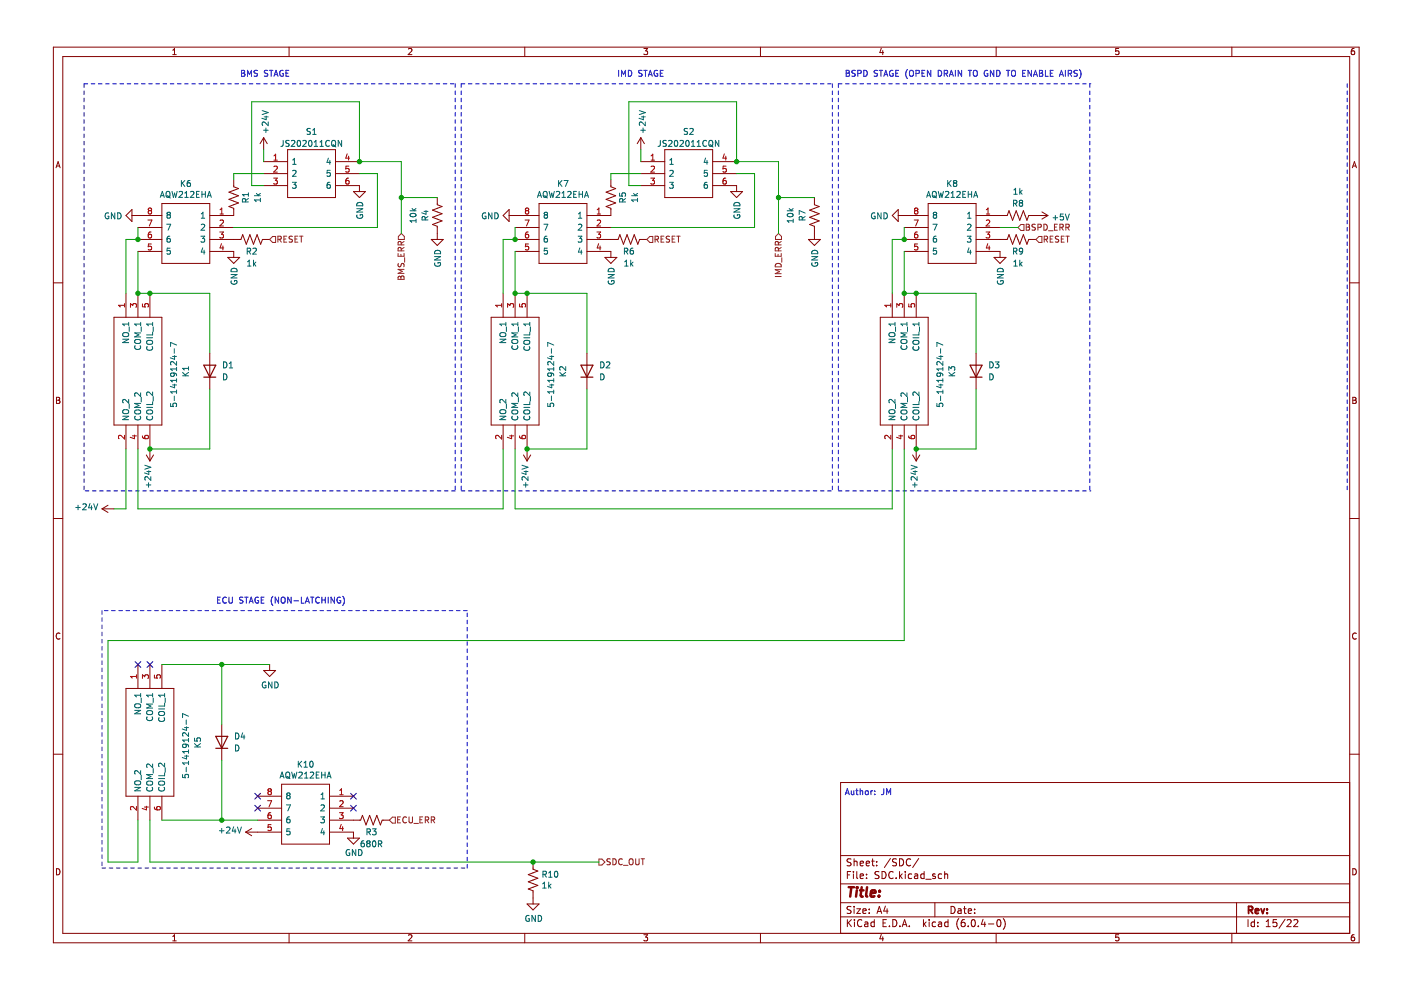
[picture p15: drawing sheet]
<svg xmlns="http://www.w3.org/2000/svg" width="297mm" height="210mm" viewBox="0 0 297 210" stroke-linecap="round" stroke-linejoin="round" font-family="sans-serif">
<path d="M1.3 0h295.8v209.9h-295.8z" fill-rule="evenodd" fill="#fff" stroke="#fff" stroke-width=".21"/>
<g fill="none" stroke="#840000" stroke-width=".21">
<path d="M11.3 10h276.9v189.9h-276.9zM13.3 12h272.9v185.9h-272.9zM36.6 11.6h.8M36.6 10.7l.4-.4v1.3M61.3 10v2M86.6 10.4l.5-.1 .2 .4-.8 .9h.8M111.3 10v2M136.5 10.3h.8l-.4 .5 .3 .1v.6l-.1 .1-.6-.1M161.2 10v2M186.8 10.2l-.3 .9h.8M187.2 10.7v.9M211.2 10v2"/>
<path d="M237.2 10.3h-.6l-.1 .6 .6-.1 .1 .7-.2 .1-.5-.1M261.2 10v2M287.1 10.3h-.4l-.2 .3v.7l.2 .3 .5-.1-.1-.7h-.4l-.2 .2M11.9 35.6l.4-1.3 .4 1.3M12 35.2h.6M49.6 38.1v1.5l1 .4-2.1 .7 2.1 .8-2.1 .8 2.1 .7-2.1 .8 1.1 .4v1.5h-5.1M55.9 29.2l-.8 1.3M55.9 29.2v2.5M55.9 29.2l.8 1.3M55.9 34.3h5.1M55.9 36.8h5.1M55.9 39.3h5.1"/>
<path d="M61 31.7h10.1v10.2h-10.1zM71.1 34.3h5.1M71.1 36.8h5.1M71.1 39.3h5.1v1.3M129.5 38.1v1.5l1 .4-2 .7 2 .8-2 .8 2 .7-2 .8 1 .4v1.5h-5.1M135.9 34.3h5M135.9 36.8h5M135.9 39.3h5M135.9 29.2l-.8 1.3M135.9 29.2v2.5M135.9 29.2l.7 1.3M140.9 31.7h10.2v10.2h-10.2z"/>
<path d="M151.1 34.3h5.1M151.1 36.8h5.1M151.1 39.3h5.1v1.3M286.7 35.6l.5-1.3 .4 1.3M286.9 35.2h.6M11.3 60h2M28 45.7h6.3M28 44.4v2.6l-1.3-1.3zM29.2 50.8h5.1M29.2 48.2h5.1M29.2 53.3h5.1M34.3 43.2h10.2v12.6h-10.2z"/>
<path d="M44.5 53.3h5.1v1.3M44.5 50.8h6.6l.4-1 .7 2 .8-2 .7 2 .8-2 .8 2 .3-1h1.6M44.5 48.2h5.1M48.3 54.6h2.5l-1.2 1.2zM74.9 40.6h2.6l-1.3 1.3zM91.4 50.8h2.6l-1.3 1.2zM92.7 41.9v1.5l1 .4-2 .8 2 .7-2 .8 2 .7-2 .8 1 .4v2.8M107.9 45.7h6.4M107.9 44.4v2.6l-1.2-1.3zM109.2 50.8h5.1M109.2 48.2h5.1M109.2 53.3h5.1"/>
<path d="M114.3 43.2h10.1v12.6h-10.1zM124.4 50.8h6.6l.4-1 .8 2 .7-2 .8 2 .8-2 .7 2 .4-1h1.5M124.4 48.2h5.1M124.4 53.3h5.1v1.3M128.2 54.6h2.6l-1.3 1.2zM154.9 40.6h2.5l-1.2 1.3zM171.4 50.8h2.5l-1.2 1.2zM172.7 41.9v1.5l1 .4-2 .8 2 .7-2 .8 2 .7-2 .8 1 .4v2.8M189.2 45.7l1.2-1.3v2.6zM190.4 45.7h6.4M191.7 50.8h5.1M191.7 48.2h5.1"/>
<path d="M191.7 53.3h5.1M196.8 43.2h10.1v12.6h-10.1zM206.9 50.8h6.6l.4-1 .8 2 .7-2 .8 2 .8-2 .7 2 .4-1h1.5M206.9 45.7h6.6l.4-1 .8 2 .7-2 .8 2 .8-2 .7 2 .4-1h4.1M206.9 48.2h5.1M206.9 53.3h5.1v1.3M210.8 54.6h2.5l-1.3 1.2zM220.9 44.9l1.3 .8M222.2 45.7l-1.3 .8M286.2 60h2M24.2 67.3h10.1v22.8h-10.1zM26.7 62.2v5.1"/>
<path d="M29.2 62.2v5.1M31.8 62.2v5.1M44.5 74.9v7.6M104.1 67.3h10.2v22.8h-10.2zM106.7 62.2v5.1M109.2 62.2v5.1M111.7 62.2v5.1M124.4 74.9v7.6M186.6 67.3h10.2v22.8h-10.2zM189.2 62.2v5.1M191.7 62.2v5.1M194.3 62.2v5.1"/>
<path d="M206.9 74.9v7.6M12 84.2h.4l.3 .3-.3 .4 .3 .1v.3l-.2 .2h-.5zM12 84.9h.4M26.7 90.1v5.1M29.2 90.1v5.1M31 96.5l.8 1.2M31.8 90.1v7.6M32.5 96.5l-.7 1.2M106.7 90.1v5.1M109.2 90.1v5.1M111 96.5l.7 1.2M111.7 90.1v7.6"/>
<path d="M112.5 96.5l-.8 1.2M189.2 90.1v5.1M191.7 90.1v5.1M193.5 96.5l.8 1.2M194.3 90.1v7.6M195 96.5l-.7 1.2M286.8 84.2h.5l.2 .3-.2 .4 .2 .1 .1 .3-.3 .2h-.5zM286.8 84.9h.5M11.3 109.9h2M21.6 107.9l1.3 .8M21.6 107.9h2.6M22.9 107.1l-1.3 .8"/>
<path d="M286.2 109.9h2M12.7 134.3a.58 .58 0 0 0-.8 .6 .58 .58 0 0 0 .8 .5M287.6 134.3a.58 .58 0 0 0-.8 .6 .58 .58 0 0 0 .8 .5M11.3 159.9h2M26.7 146h10.2v22.8h-10.2zM29.2 140.9v5.1M31.8 140.9v5.1M34.3 140.9v5.1M47 153.6v7.6M55.9 142.2h2.5l-1.2 1.2zM57.2 140.9v1.3M286.2 159.9h2"/>
<path d="M29.2 168.8v5.1M31.8 168.8v5.1M34.3 168.8v5.1M52.1 176.4l1.3 .8M52.1 176.4h7.6M53.4 175.7l-1.3 .7M54.6 168.8h5.1M54.6 173.9h5.1M54.6 171.4h5.1M59.7 166.3h10.2v12.7h-10.2zM69.9 168.8h5M69.9 176.4h5v1.3"/>
<path d="M69.9 173.9h6.6l.3-1 .8 2 .8-2 .7 2 .8-2 .8 2 .3-1h1.6M69.9 171.4h5M73.7 177.7h2.5l-1.3 1.3zM286.2 165.9h-108v32M12 184.2a.66 .66 0 0 1 .7 .6 .66 .66 0 0 1-.7 .7zM36.6 198.6l.4-.4v1.3M36.6 199.5h.8M61.3 197.9v2M86.6 198.3l.5-.1 .2 .4-.8 .9h.8M111.3 197.9v2M111.7 191.7h2.6l-1.3 1.2zM113 182.8v1.5l1 .4-2 .7 2 .8-2 .8 2 .7-2 .8 1 .4v2.8"/>
<path d="M136.5 198.2h.8l-.4 .5 .3 .1v.6l-.1 .1-.6-.1M161.2 197.9v2M178.2 194.4h108M178.2 191.4h108M178.2 187.4h108M178.2 181.4h108M179.7 195v1.5M179.7 185.5h.5M179.9 195.6l.6 .9M180.4 184.8h-.7v1.5M180.4 192.2h-.5l-.2 .1v.4l.6 .3 .1 .4-.2 .3-.6-.1M180.4 182.2l-.5-.1-.2 .1v.5l.6 .2 .1 .4-.2 .3-.6-.1"/>
<path d="M180.5 195l-.8 .8M180.9 184.8v.1M180.9 185.3v1M181.1 182.1v1.5M181.1 192.2v.1M181.1 192.7v1M181.1 182.7l.2-.1 .4 .1v.9M181.2 195v.1M181.2 195.5v1M181.7 192.7h.7l-.7 1h.7M181.7 184.8v1.3l.2 .2M182.4 185.8l.7-.2-.1-.2-.4-.1-.2 .2v.7h.6"/>
<path d="M182.4 183.1l.7-.2-.1-.2-.4-.1-.2 .2v.7h.6M182.7 195.1a.71 .71 0 0 0-1 .5 .71 .71 0 0 0 .7 .9l.3-.2M182.9 193.2l.8-.2-.1-.3h-.4l-.3 .2 .1 .7h.6M183.4 195.5h.5l.1 1M183.7 183.1l.7-.2-.1-.2-.4-.1-.2 .2v.7h.6M183.7 186.1v.2M183.7 185.4v.1M184 195.8l-.5 .1-.2 .2 .2 .4 .5-.1M184.3 193.5v.2M184.3 192.7v.2M184.8 182.6h.6M185 182.1v1.3l.4 .2"/>
<path d="M185.4 195.5h-.5l-.2 .3 .1 .6h.6M185.4 195v1.5M185.9 183.4v.2M185.9 182.7v.1M185.9 193.7l.5-1.5 .5 1.5M186.1 193.2h.7M186.4 184.9l-.6-.1-.3 .3 .2 .3 .6 .3v.4l-.2 .2-.6-.1M186.8 198.1l-.3 .9h.8M187 184.8a.76 .76 0 0 1 .9 .7 .76 .76 0 0 1-.9 .8zM187.2 198.6v.9M187.2 195.7h.5M187.7 192.1l-.3 1.1h.9"/>
<path d="M187.9 195h-.7v1.5h.7M188.1 192.7v1M188.6 196.3v.2M188.8 182l-1.3 1.9M189.3 195a.76 .76 0 0 1 .9 .7 .76 .76 0 0 1-.9 .8zM189.4 184.9a.71 .71 0 0 0-1 .5 .71 .71 0 0 0 .7 .9l.3-.2M190 186.1v.2M190.1 182.2l-.6-.1-.2 .1v.5l.6 .2 .2 .4-.3 .3-.6-.1M190.7 182.1a.76 .76 0 0 1 .9 .7 .76 .76 0 0 1-.9 .8zM190.7 184.8v1.5M190.8 196.3v.2M190.9 185.7l.4 .6"/>
<path d="M191.3 196.5l.5-1.5 .5 1.5M191.3 185.3l-.6 .6M191.4 196h.7M191.9 184.8v.1M191.9 185.3v1M192.8 196.3v.2M193.1 182.2a.71 .71 0 0 0-1 .5 .71 .71 0 0 0 .7 .9l.3-.2M193.3 185.4l-.4-.1-.3 .3 .1 .6h.6M193.9 185.4h.6l.1 .9M194.6 185.6l-.5 .1-.2 .2 .2 .4 .5-.1M194.8 182l-1.3 1.9M195.8 195v1.5"/>
<path d="M195.9 195.9l.5 .6M195.9 185.4l-.4-.1-.3 .3 .2 .6h.5M195.9 184.8v1.5M196.3 186.4h1.1M196.4 195.5l-.6 .5M197 195v.1M197 195.5v1M198.2 191.4v3M198.3 185.4l-.4-.1-.2 .2 .1 .2 .5 .2v.3h-.6M198.4 195.5h-.5l-.3 .3 .2 .6h.6M199 195.5h.6v1M199.6 195.8l-.5 .1-.2 .2 .2 .4 .5-.1"/>
<path d="M199.6 185.4l-.4-.1-.3 .3 .2 .6h.5M200.3 184.8v1.5M200.3 185.4l.2-.1 .4 .1v.9M201 195.5h-.4l-.3 .3 .1 .6h.6M201 195v1.5M201.6 192.2a.76 .76 0 0 1 .9 .7 .76 .76 0 0 1-.9 .8zM203.1 192.7h.6l.1 1M203.3 194.8a1.72 1.72 0 0 0 0 2.2M203.8 193l-.5 .1-.2 .2 .2 .4 .5-.1M204.3 192.7h.6M204.5 192.2v1.3l.4 .2M204.5 195h-.4a1.01 1.01 0 0 0 0 1.5l.5-.2v-.5l-.2-.3-.5 .1-.1 .2"/>
<path d="M205.3 193.2l.7-.2-.1-.3h-.4l-.2 .2 .1 .7h.5M205.3 196.3v.2M206.1 195.1l.2-.1a.8 .8 0 0 1 .5 .7 .8 .8 0 0 1-.5 .8l-.4-.6zM206.6 193.5v.2M206.6 192.7v.2M207.4 196.3v.2M208.4 194.9l-.3 1.1h.9M208.8 195.5v1M209.6 195.9h1.1M211.2 197.9v2M211.5 195.1l.2-.1a.8 .8 0 0 1 .5 .7 .8 .8 0 0 1-.5 .8l-.3-.6zM212.7 194.8a1.72 1.72 0 0 1 0 2.2"/>
<path d="M237.2 198.2h-.6l-.1 .6 .6-.1 .1 .7-.2 .1-.5-.1M261.2 197.9v2M262.2 191.4v6.5M264.6 195v1.5M266 195.5h-.5l-.2 .3 .1 .6h.6M266 195v1.5M266.7 196.3v.2M266.7 195.5v.2M268.5 196.5h.8M268.5 195.4l.4-.4v1.5M270.7 195h-.7l-.1 .7 .2-.2 .5 .1 .1 .2v.5l-.2 .2-.6-.2M272.5 194.9l-1.3 1.9"/>
<path d="M272.9 195.1l.6-.1 .2 .4-.9 1.1h.9M274.3 195.1l.6-.1 .3 .4-1 1.1h1M286.8 184.2a.66 .66 0 0 1 .8 .6 .66 .66 0 0 1-.8 .7zM287.1 198.2h-.4l-.2 .3v.7l.2 .3 .5-.1-.1-.7h-.4l-.2 .2"/>
</g>
<path d="M264.7 193l.7-.1 .2-.2-.1-.4-.8-.1v1.5M265.1 193l.5 .7M266.2 193.2l.7-.2-.1-.3h-.4l-.2 .2v.7h.6M267.4 192.7l.3 1 .4-1M268.7 193.5v.2M268.7 192.7v.2" fill="none" stroke="#840000" stroke-width=".39"/>
<path d="M179.9 188.1h1.2M180.5 188.1l-.2 2M181.7 188.8l-.2 1.3M181.7 188.1v.2M182.3 188.8h.8M182.7 188.1l-.2 1.7 .1 .2 .3 .1M183.8 188.1l-.2 1.7 .3 .3M184.6 189.4l1-.2v-.3l-.6-.1-.3 .3-.1 .9h.8M186.4 189.9l-.1 .2M186.5 188.9v.2" fill="none" stroke="#840000" stroke-width=".52"/>
<g fill="none" stroke="#006464" stroke-width=".21">
<path d="M38.5 38.3v1.2M38.6 38.8l.6 .7M39.2 38.3l-.7 .7M40.3 38.3h-.4l-.2 .3v.7l.2 .2 .4-.1v-.6h-.4l-.2 .2M55.6 23.4l1.3 .5-1.3 .4M55.9 27.6h1M56 24.8h.9M56.4 27.1v1M56.4 24.6v.8l-.9-.3M56.9 25.9v.8l-1-.8-.3 .2 .1 .5M60 29.8v1.1l-.4 .1M61.3 29.8l-.7 .1v.4l.6 .2 .1 .3-.2 .2h-.5"/>
<path d="M61.8 29.9l.5-.1 .2 .3-.8 .9h.8M62 38.7h.8l-.4 .4 .3 .2v.5l-.2 .1-.5-.1M62.1 34.8h.7M62.1 33.9l.3-.3v1.2M62.1 36.2l.4-.1 .3 .4-.8 .9h.8M63.1 29.9l.2-.1a.68 .68 0 0 1 .4 .6 .68 .68 0 0 1-.4 .6l-.3-.4zM64.2 29.9l.5-.1 .2 .3-.7 .9h.7M65.5 29.9l.2-.1a.68 .68 0 0 1 .5 .6 .68 .68 0 0 1-.5 .6l-.3-.4zM65.8 27.3l-.5-.1-.2 .3 .1 .3 .6 .2v.4h-.7M66.3 27.6l.4-.4v1.3M66.3 28.5h.7M66.6 30.1l.4-.3v1.2"/>
<path d="M66.6 31h.8M67.8 31h.8M67.8 30.1l.4-.3v1.2M69.6 33.5l-.3 .9h.8M69.8 29.9a.56 .56 0 0 0-.8 .5 .56 .56 0 0 0 .8 .5M69.9 38.7h-.3l-.2 .3-.1 .7 .3 .2 .4-.1-.1-.6-.3-.1-.3 .3M69.9 34v.8M70 36.1h-.6l-.1 .6h.6l.1 .6-.2 .1-.5-.1M70.5 29.8h.1a.43 .43 0 0 1 .6 .4v.4a.42 .42 0 0 1-.5 .5 .42 .42 0 0 1-.4-.5zM70.6 30.7l.6 .5M72.4 29.8v1.2l-.7-1.2v1.2M118.4 38.3v1.2"/>
<path d="M118.6 38.8l.6 .7M119.2 38.3l-.8 .7M119.6 38.3h.8l-.5 1.2M135.6 23.4l1.2 .5-1.2 .4M135.9 27.6h.9M136 24.8h.8M136.3 27.1v1M136.4 24.6v.8l-.9-.3M136.8 25.9v.8l-.9-.8-.3 .2 .1 .5M140 29.8l-.1 1.1-.4 .1M141.3 29.8l-.7 .1v.4l.6 .2 .1 .3-.3 .2h-.5M141.8 29.9l.4-.1 .3 .3-.8 .9h.8"/>
<path d="M142 38.7h.7l-.4 .4 .4 .2v.5l-.2 .1-.5-.1M142 34.8h.7M142 36.2l.5-.1 .2 .4-.7 .9h.7M142 33.9l.4-.3v1.2M143.1 29.9l.2-.1a.68 .68 0 0 1 .4 .6 .68 .68 0 0 1-.4 .6l-.3-.4zM144.2 29.9l.5-.1 .2 .3-.8 .9h.8M145.5 29.9l.2-.1a.68 .68 0 0 1 .4 .6 .68 .68 0 0 1-.4 .6l-.3-.4zM145.8 27.3l-.5-.1-.2 .3 .1 .3 .5 .2v.4h-.6M146.3 27.3l.4-.1 .3 .4-.8 .9h.8M146.6 31h.7M146.6 30.1l.4-.3v1.2M147.8 31h.7"/>
<path d="M147.8 30.1l.4-.3v1.2M149.6 33.5l-.3 .9h.8M149.8 29.9a.56 .56 0 0 0-.8 .5 .56 .56 0 0 0 .8 .5M149.9 38.7h-.4l-.1 .3-.1 .7 .2 .2 .5-.1-.1-.6-.4-.1-.2 .3M149.9 34v.8M150 36.1h-.6l-.1 .6h.6l.1 .6-.2 .1-.5-.1M150.3 29.9l.3-.1a.43 .43 0 0 1 .5 .4v.4a.42 .42 0 0 1-.4 .5 .42 .42 0 0 1-.4-.5zM150.5 30.7l.7 .5M152.4 29.8v1.2l-.7-1.2v1.2M200.9 38.3v1.2M201.1 38.8l.6 .7M201.7 38.3l-.8 .7"/>
<path d="M202.4 38.8l-.3-.2 .3-.3h.3l.2 .2-.3 .3M202.4 38.8l-.3 .3v.2l.3 .2h.3l.2-.2-.1-.4-.2-.1M202.4 38.8h.2M216.2 39.9v1.3M23 45.2a.58 .58 0 0 0-.7 .6 .58 .58 0 0 0 .8 .5v-.4h-.3M24.3 45.1v1.3l-.7-1.3v1.3M24.9 45.1a.64 .64 0 0 1 .8 .7 .64 .64 0 0 1-.8 .6zM34 41.9l.4-1.3 .4 1.3M34.1 41.5h.6M35.3 40.8l.2-.2a.43 .43 0 0 1 .5 .4v.4a.42 .42 0 0 1-.4 .5 .42 .42 0 0 1-.4-.5zM35.3 47.5h.9l-.6 1.3M35.4 41.5l.7 .5"/>
<path d="M35.6 45.5l-.2-.2 .2-.3h.3l.2 .2-.2 .3M35.6 45.5l-.2 .3 .1 .3 .1 .2h.3l.2-.3v-.3l-.2-.2M35.6 45.5h.3M36 50.1h-.4l-.1 .3-.1 .7 .2 .2 .5-.1-.1-.6h-.4l-.2 .2M36.1 52.6h-.6l-.1 .6h.6l.1 .6-.2 .1-.5-.1M36.5 40.6l.3 1.3 .2-1 .3 1 .3-1.3M38 40.7l.5-.1 .2 .3-.8 1h.8M39.2 41.9h.7M39.2 40.9l.4-.3v1.3M40.4 40.7l.5-.1 .2 .3-.8 1h.8M41.7 41.2h.4M42.3 40.6h-.6v1.3h.6"/>
<path d="M42.6 50.1h.8l-.4 .5 .3 .1v.5l-.1 .1-.6-.1M42.7 47.7l.5-.2 .2 .4-.8 .9h.8M42.7 46.3h.7M42.7 45.4l.3-.4v1.3M42.8 41.2h.7M42.8 40.6v1.3M43 52.6l-.3 .9h.8M43.3 53v.9M43.5 40.6v1.3M44 41.9l.4-1.3 .4 1.3M44.1 41.5h.6M49 58.2h1.3l-1.3 .7h1.3"/>
<path d="M49 57.1a.68 .68 0 0 1 .8-.2 .68 .68 0 0 1 .5 .7h-1.3zM49 59.5a.58 .58 0 0 0 .6 .8 .58 .58 0 0 0 .5-.8h-.4v.2M52.1 42.8l-.1-.6h-.5l-.1 .6h1.3M52.4 53.3l.6-.1 .1-.5-.7-.1v1.3M52.5 56.4h.7M52.5 55.5l.3-.3v1.2M52.7 42.1l-.6 .4M52.7 40.9v.7M52.7 41.3h-1.3l.4 .3M52.7 53.3l.4 .6M53.6 52.7l.5-.1 .3 .4-.8 .9h.8M53.8 55.2v1.2"/>
<path d="M53.9 55.9l.3 .5M53.9 41.5h1.3M54.2 55.6l-.4 .5M54.4 41l.4 .5M55.2 42v.8M55.2 42.4h-1.3l.4 .4M55.2 41l-.5 .4M75.6 44.2h1.3l-1.3 .8h1.3M75.7 45.6a.58 .58 0 0 0 .6 .7 .58 .58 0 0 0 .5-.8h-.4v.3M75.8 43a.66 .66 0 0 1 .8 0 .66 .66 0 0 1 .3 .6h-1.3zM86.9 44.7h1.3M87.1 45.4a.61 .61 0 0 1 .7-.2 .61 .61 0 0 1 .3 .6 .75 .75 0 0 1-1.2-.3z"/>
<path d="M87.4 44.2l.4 .5M88.2 46.4v.8M88.2 46.8h-1.3l.4 .4M88.2 44.2l-.5 .4M89.9 44.8h.8M90.1 46.6v-.6h-.5l-.1 .6h1.2M90.3 44.6v.8l-.9-.3M90.7 45.9l-.6 .4M92.1 54.4h1.3l-1.3 .7h1.3M92.2 55.7a.58 .58 0 0 0 .6 .8 .58 .58 0 0 0 .5-.8h-.4v.2M92.2 53.3a.68 .68 0 0 1 .8-.2 .68 .68 0 0 1 .4 .7h-1.3zM103 45.2a.58 .58 0 0 0-.8 .6 .58 .58 0 0 0 .8 .5v-.4h-.2"/>
<path d="M104.3 45.1v1.3l-.7-1.3v1.3M104.9 45.1a.64 .64 0 0 1 .7 .7 .64 .64 0 0 1-.7 .6zM114 41.9l.4-1.3 .4 1.3M114.1 41.5h.6M115.2 40.8l.3-.2a.43 .43 0 0 1 .5 .4v.4a.42 .42 0 0 1-.4 .5 .42 .42 0 0 1-.4-.5zM115.3 47.5h.9l-.6 1.3M115.4 41.5l.7 .5M115.6 45.5l-.2 .3v.3l.2 .2h.2l.3-.3-.1-.3-.2-.2M115.6 45.5l-.2-.2 .2-.3h.2l.3 .2-.3 .3M115.6 45.5h.2M116 50.1h-.4l-.2 .3v.7l.2 .2 .4-.1v-.6h-.4l-.2 .2M116 52.6h-.6v.6h.6v.6l-.2 .1-.4-.1"/>
<path d="M116.4 40.6l.3 1.3 .3-1 .2 1 .3-1.3M117.9 40.7l.5-.1 .3 .3-.8 1h.8M119.2 41.9h.7M119.2 40.9l.3-.3v1.3M120.4 40.7l.4-.1 .3 .3-.8 1h.8M121.6 41.2h.5M122.2 40.6h-.6v1.3h.6M122.6 50.1h.8l-.5 .5 .4 .1v.5l-.2 .1-.5-.1M122.6 46.3h.8M122.6 47.7l.5-.2 .3 .4-.8 .9h.8M122.6 45.4l.4-.4v1.3M122.8 41.2h.7"/>
<path d="M122.8 40.6v1.3M122.9 52.6l-.3 .9h.8M123.2 53v.9M123.5 40.6v1.3M123.9 41.9l.5-1.3 .4 1.3M124 41.5h.7M129 58.2h1.2l-1.2 .7h1.2M129 59.5a.58 .58 0 0 0 .6 .8 .58 .58 0 0 0 .5-.8h-.4v.2M129 57.1a.68 .68 0 0 1 .8-.2 .68 .68 0 0 1 .4 .7h-1.2zM131.4 40.9v.7h.6l-.1-.6 .6-.1 .1 .2-.1 .5M132 42.8v-.6h-.5l-.1 .6h1.2M132.4 53.3l.6-.1 .1-.5-.7-.1v1.3"/>
<path d="M132.4 56.4h.8M132.4 55.5l.4-.3v1.2M132.6 42.1l-.6 .4M132.7 53.3l.4 .6M133.7 55.2v1.2M133.8 55.9l.4 .5M133.9 41.5h1.3M134.2 52.6l-.4 .1-.1 .2-.1 .7 .2 .3 .5-.1-.1-.6-.4-.1-.2 .2M134.2 55.6l-.5 .5M134.3 41l.5 .5M135.2 42.4h-1.3l.4 .4M135.2 42v.8"/>
<path d="M135.2 41l-.5 .4M155.6 44.2h1.3l-1.3 .8h1.3M155.7 45.6a.58 .58 0 0 0 .6 .7 .58 .58 0 0 0 .5-.8h-.5v.3M155.7 43.2a.68 .68 0 0 1 .7-.2 .68 .68 0 0 1 .5 .6h-1.3zM166.9 44.7h1.3M167 45.4a.61 .61 0 0 1 .7-.2 .61 .61 0 0 1 .4 .6 .75 .75 0 0 1-1.2-.3zM167.3 44.2l.5 .5M168.2 46.8h-1.3l.4 .4M168.2 46.4v.8M168.2 44.2l-.5 .4M170.1 46.6l-.1-.6h-.4l-.2 .6h1.3M170.7 45.9l-.6 .4"/>
<path d="M170.7 45.2l-1.3-.6v.9M172.1 54.4h1.3l-1.3 .7h1.3M172.2 55.7a.58 .58 0 0 0 .6 .8 .58 .58 0 0 0 .5-.8h-.5v.2M172.2 53.3a.68 .68 0 0 1 .7-.2 .68 .68 0 0 1 .5 .7h-1.3zM185.5 45.2a.58 .58 0 0 0-.8 .6 .58 .58 0 0 0 .8 .5v-.4h-.2M186.8 45.1v1.3l-.7-1.3v1.3M187.4 45.1a.64 .64 0 0 1 .7 .7 .64 .64 0 0 1-.7 .6zM196.5 41.9l.4-1.3 .4 1.3M196.6 41.5h.6M197.7 40.8l.3-.2a.43 .43 0 0 1 .5 .4v.4a.42 .42 0 0 1-.4 .5 .42 .42 0 0 1-.4-.5zM197.8 47.5h.9l-.6 1.3M197.9 41.5l.7 .5"/>
<path d="M198.1 45.5l-.2 .3v.3l.2 .2h.3l.2-.3-.1-.3-.1-.2M198.1 45.5l-.2-.2 .2-.3h.3l.2 .2-.2 .3M198.1 45.5h.3M198.5 50.1h-.4l-.2 .3v.7l.2 .2 .4-.1v-.6h-.4l-.2 .2M198.5 52.6h-.6v.6h.6v.6l-.1 .1-.5-.1M198.9 40.6l.3 1.3 .3-1 .2 1 .3-1.3M200.4 40.7l.5-.1 .3 .3-.8 1h.8M201.7 41.9h.7M201.7 40.9l.3-.3v1.3M202.9 40.7l.4-.1 .3 .3-.8 1h.8M204.1 41.2h.5M204.7 40.6h-.6v1.3h.6"/>
<path d="M205.1 50.1h.8l-.5 .5 .4 .1v.5l-.2 .1-.5-.1M205.1 46.3h.8M205.1 47.7l.5-.2 .3 .4-.8 .9h.8M205.1 45.4l.4-.4v1.3M205.3 41.2h.7M205.3 40.6v1.3M205.4 52.6l-.3 .9h.8M205.7 53v.9M206 40.6v1.3M206.4 41.9l.5-1.3 .4 1.3M206.6 41.5h.6M211.5 58.2h1.2l-1.2 .7h1.2"/>
<path d="M211.5 59.5a.58 .58 0 0 0 .6 .8 .58 .58 0 0 0 .5-.8h-.4v.2M211.5 57.1a.68 .68 0 0 1 .8-.2 .68 .68 0 0 1 .4 .7h-1.2zM214.9 43.1h.6l.1-.5-.7-.1v1.2M214.9 53.3l.6-.1 .1-.5-.7-.1v1.3M215 41.2h.7M215 56.4h.7M215 40.3l.3-.4v1.3M215 55.5l.3-.3v1.2M215.2 43.1l.4 .6M215.2 53.3l.4 .6M216.2 55.2v1.2M216.3 43l-.2-.2 .2-.3h.4l.1 .2-.2 .3"/>
<path d="M216.3 43l-.2 .2v.3l.2 .2h.4l.1-.2v-.4l-.2-.1M216.3 43h.3M216.3 55.9l.4 .5M216.3 40.7l.4 .5M216.7 40.3l-.5 .5M216.7 55.6l-.5 .5M216.8 53.2l-.2 .2-.4-.1v-.6l.4-.1 .2 .3v.7l-.2 .2-.4 .1M223.3 46.2h.9M223.8 45.7v.9M225.4 45.4h-.6v.6l.6-.1v.6l-.1 .1-.5-.1M225.9 45.4l.4 1.2 .4-1.2M26 71.9h1.3l-1.3 .7h1.3"/>
<path d="M26.1 70.7l.8-.2a.42 .42 0 0 1 .4 .5 .42 .42 0 0 1-.4 .4h-.5a.42 .42 0 0 1-.4-.2 .42 .42 0 0 1 .1-.5zM27.3 68.4v.7M27.3 68.7h-1.3l.4 .4M27.4 69.3v1M28.7 73.3a.56 .56 0 0 0 .5 .8 .56 .56 0 0 0 .5-.8M28.7 72h.7a.42 .42 0 0 1 .4 .4 .42 .42 0 0 1-.4 .4h-.4a.43 .43 0 0 1-.4-.3 .43 .43 0 0 1 .1-.5zM29.8 68.7h-1.3l.4 .4M29.8 68.4v.7M29.8 70.6h-1.3l1 .4-1 .4h1.3M29.9 69.3v1M31.1 71.6h1.3M31.2 73.5a.56 .56 0 0 0 .5 .8 .56 .56 0 0 0 .5-.8"/>
<path d="M31.3 72.2h.6a.42 .42 0 0 1 .5 .4 .42 .42 0 0 1-.5 .4h-.4a.43 .43 0 0 1-.4-.3 .43 .43 0 0 1 .2-.5zM32.4 68.7h-1.3l.4 .4M32.4 68.4v.7M32.4 70.4v.6h-1.3M32.5 69.3v1M36.6 75.6h.8M36.7 79.1l.3 .2-.1 .4h-.6l-.1-.4 .2-.2h.7l.3 .2v.4M37 73.9v1M37 75.4v.8l-.9-.3M37.4 76.7v.7l-.9-.7-.3 .2 .1 .5M37.4 73.2l-1.2-.6v.9M37.4 77.9v.7"/>
<path d="M37.4 78.2h-1.2l.3 .4M38.7 79.7h1.3M38.7 79l.7 .7M40 79l-.8 .5M40 77.7v.8M40 78.1h-1.3l.4 .4M47.4 76.7a.64 .64 0 0 1 .7 .7 .64 .64 0 0 1-.7 .6zM47.4 79.3a.64 .64 0 0 1 .7 .6 .64 .64 0 0 1-.7 .6zM48.6 78h.7M48.6 77.1l.4-.4v1.3M106 71.9h1.2l-1.2 .7h1.2M106 70.7l.8-.2a.42 .42 0 0 1 .5 .5 .42 .42 0 0 1-.5 .4h-.4a.42 .42 0 0 1-.4-.2 .42 .42 0 0 1 0-.5z"/>
<path d="M107.2 68.7h-1.2l.3 .4M107.2 68.4v.7M107.4 69.3v1M108.6 73.3a.56 .56 0 0 0 .5 .8 .56 .56 0 0 0 .6-.8M108.7 72h.7a.42 .42 0 0 1 .4 .4 .42 .42 0 0 1-.4 .4h-.5a.43 .43 0 0 1-.4-.3 .43 .43 0 0 1 .2-.5zM109.8 68.7h-1.3l.4 .4M109.8 70.6h-1.3l.9 .4-.9 .4h1.3M109.8 68.4v.7M109.9 69.3v1M111.1 71.6h1.2M111.2 73.5a.56 .56 0 0 0 .5 .8 .56 .56 0 0 0 .5-.8M111.2 72.2h.7a.42 .42 0 0 1 .4 .4 .42 .42 0 0 1-.4 .4h-.4a.43 .43 0 0 1-.4-.3 .43 .43 0 0 1 .1-.5z"/>
<path d="M112.3 68.7h-1.2l.3 .4M112.3 70.4v.6h-1.2M112.3 68.4v.7M112.4 69.3v1M116.6 75.6h.8M116.7 79.1l.2 .2v.4h-.6l-.2-.4 .3-.2h.7l.2 .2 .1 .4M116.9 73.9v1M117 75.4v.8l-.9-.3M117.4 78.2h-1.3l.4 .4M117.4 76.7v.7l-.9-.7-.4 .2 .2 .5M117.4 73.2l-1.3-.6v.9M117.4 77.9v.7"/>
<path d="M118.7 79.7h1.2M118.7 79l.7 .7M119.9 79l-.7 .5M119.9 77.7v.8l-.9-.8-.3 .3 .1 .5M127.4 76.7a.64 .64 0 0 1 .7 .7 .64 .64 0 0 1-.7 .6zM127.4 79.3a.64 .64 0 0 1 .7 .6 .64 .64 0 0 1-.7 .6zM128.6 76.9l.5-.2 .2 .4-.8 .9h.8M188.5 71.9h1.2l-1.2 .7h1.2M188.5 70.7l.8-.2a.42 .42 0 0 1 .5 .5 .42 .42 0 0 1-.5 .4h-.4a.42 .42 0 0 1-.4-.2 .42 .42 0 0 1 0-.5zM189.7 68.7h-1.2l.3 .4M189.7 68.4v.7M189.9 69.3v1"/>
<path d="M191.1 73.3a.56 .56 0 0 0 .6 .8 .56 .56 0 0 0 .5-.8M191.2 72h.7a.42 .42 0 0 1 .4 .4 .42 .42 0 0 1-.4 .4h-.5a.43 .43 0 0 1-.4-.3 .43 .43 0 0 1 .2-.5zM192.3 68.7h-1.3l.4 .4M192.3 70.6h-1.3l.9 .4-.9 .4h1.3M192.3 68.4v.7M192.4 69.3v1M193.6 71.6h1.2M193.7 73.5a.56 .56 0 0 0 .5 .8 .56 .56 0 0 0 .5-.8M193.7 72.2h.7a.42 .42 0 0 1 .4 .4 .42 .42 0 0 1-.4 .4h-.4a.43 .43 0 0 1-.4-.3 .43 .43 0 0 1 .1-.5zM194.8 68.7h-1.2l.3 .4M194.8 70.4v.6h-1.2M194.8 68.4v.7"/>
<path d="M194.9 69.3v1M199.1 75.6h.8M199.2 79.1l.2 .2v.4h-.6l-.2-.4 .3-.2h.7l.2 .2 .1 .4M199.4 73.9v1M199.5 75.4v.8l-.9-.3M199.9 78.2h-1.3l.4 .4M199.9 76.7v.7l-.9-.7-.4 .2 .2 .5M199.9 73.2l-1.3-.6v.9M199.9 77.9v.7M201.2 79.7h1.2M201.2 78.5v-.8l.5 .5 .1-.4h.5l.1 .2-.1 .5M201.2 79l.7 .7"/>
<path d="M202.4 79l-.7 .5M209.9 76.7a.64 .64 0 0 1 .7 .7 .64 .64 0 0 1-.7 .6zM209.9 79.3a.64 .64 0 0 1 .7 .6 .64 .64 0 0 1-.7 .6zM211 76.7h.8l-.4 .5 .3 .1v.6l-.1 .1-.6-.1M26 88.3h1.3l-1.3 .7h1.3M26.2 86.9h.7a.42 .42 0 0 1 .4 .4 .42 .42 0 0 1-.4 .4h-.5a.43 .43 0 0 1-.4-.3 .43 .43 0 0 1 .2-.5zM27.3 84.7v.8l-.9-.8-.4 .2 .1 .5M27.4 85.7v.9M28.6 87.1l.8-.2a.42 .42 0 0 1 .4 .4 .42 .42 0 0 1-.4 .5h-.4a.42 .42 0 0 1-.4-.3 .42 .42 0 0 1 0-.4zM28.7 88.3a.56 .56 0 0 0 .5 .7 .56 .56 0 0 0 .5-.7M29.8 83.3v.8l-.9-.8-.4 .2 .2 .5M29.8 85.5h-1.3l1 .5-1 .4h1.3"/>
<path d="M29.9 84.3v.9M30.7 98.6l1.3 .5-1.3 .4M31.1 86.4h1.3M31.1 100h.9M31.1 87.1l.8-.2a.42 .42 0 0 1 .5 .4 .42 .42 0 0 1-.5 .5h-.4a.42 .42 0 0 1-.4-.3 .42 .42 0 0 1 0-.4zM31.2 88.3a.56 .56 0 0 0 .5 .7 .56 .56 0 0 0 .5-.7M31.6 99.8v.8l-1-.3M32.4 83.1v.8l-.9-.8-.4 .3 .1 .4M32.4 85.2v.6h-1.3M32.5 84.1v1M36.2 85.5v.6l.6 .1-.1-.6 .6-.1 .1 .2-.1 .5M36.6 81.6h.8"/>
<path d="M37 84v.9M37 81.4v.8l-.9-.3M37.4 80.3v.7M37.4 82.7v.7M37.4 83.1h-1.2l.3 .3M37.4 80.6h-1.2l.3 .4M106 88.3h1.2l-1.2 .7h1.2M106 87l.8-.1a.42 .42 0 0 1 .5 .4 .42 .42 0 0 1-.5 .4h-.4a.42 .42 0 0 1-.4-.2 .42 .42 0 0 1 0-.5zM107.2 84.7v.8l-.9-.8-.3 .2 .1 .5M107.4 85.7v.9M108.6 87.1l.8-.2a.42 .42 0 0 1 .4 .4 .42 .42 0 0 1-.4 .5h-.5a.42 .42 0 0 1-.3-.3 .42 .42 0 0 1 0-.4zM108.6 88.3a.56 .56 0 0 0 .5 .7 .56 .56 0 0 0 .6-.7"/>
<path d="M109.8 85.5h-1.3l.9 .5-.9 .4h1.3M109.8 83.3v.8l-.9-.8-.4 .2 .1 .5M109.9 84.3v.9M110.7 98.6l1.2 .5-1.2 .4M111.1 86.4h1.2M111.1 100h.8M111.1 87.1l.8-.2a.42 .42 0 0 1 .4 .4 .42 .42 0 0 1-.4 .5h-.4a.42 .42 0 0 1-.4-.3 .42 .42 0 0 1 0-.4zM111.2 88.3a.56 .56 0 0 0 .5 .7 .56 .56 0 0 0 .5-.7M111.5 99.8v.8l-.9-.3M112.3 85.2v.6h-1.2M112.3 83.1v.8l-.9-.8-.3 .3 .1 .4M112.4 84.1v1"/>
<path d="M116.1 85.5v.6l.6 .1v-.6l.6-.1 .1 .2-.1 .5M116.6 81.6h.8M116.9 84v.9M117 81.4v.8l-.9-.3M117.4 83.1h-1.3l.4 .3M117.4 80.6h-1.3l.4 .4M117.4 80.3v.7M117.4 82.7v.7M188.5 88.3h1.2l-1.2 .7h1.2M188.5 87l.8-.1a.42 .42 0 0 1 .5 .4 .42 .42 0 0 1-.5 .4h-.4a.42 .42 0 0 1-.4-.2 .42 .42 0 0 1 0-.5zM189.7 84.7v.8l-.9-.8-.3 .2 .1 .5M189.9 85.7v.9"/>
<path d="M191.1 87.1l.8-.2a.42 .42 0 0 1 .4 .4 .42 .42 0 0 1-.4 .5h-.5a.42 .42 0 0 1-.3-.3 .42 .42 0 0 1 0-.4zM191.1 88.3a.56 .56 0 0 0 .6 .7 .56 .56 0 0 0 .5-.7M192.3 85.5h-1.3l.9 .5-.9 .4h1.3M192.3 83.3v.8l-.9-.8-.4 .2 .1 .5M192.4 84.3v.9M193.2 98.6l1.2 .5-1.2 .4M193.6 86.4h1.2M193.6 100h.8M193.6 87.1l.8-.2a.42 .42 0 0 1 .4 .4 .42 .42 0 0 1-.4 .5h-.4a.42 .42 0 0 1-.4-.3 .42 .42 0 0 1 0-.4zM193.7 88.3a.56 .56 0 0 0 .5 .7 .56 .56 0 0 0 .5-.7M194 99.8v.8l-.9-.3M194.8 85.2v.6h-1.2"/>
<path d="M194.8 83.1v.8l-.9-.8-.3 .3 .1 .4M194.9 84.1v1M198.6 85.5v.6l.6 .1v-.6l.6-.1 .1 .2-.1 .5M199.1 81.6h.8M199.4 84v.9M199.5 81.4v.8l-.9-.3M199.9 83.1h-1.3l.4 .3M199.9 80.6h-1.3l.4 .4M199.9 80.3v.7M199.9 82.7v.7M16.1 107.6h.9M16.5 107.1v1"/>
<path d="M17.6 106.9l.5-.1 .2 .4-.8 .9h.8M19.1 106.8l-.3 .9h.8M19.4 107.2v.9M19.9 106.8l.4 1.3 .4-1.3M31 102.8h1M31.5 102.3v1M32 101.1v.7l-.9-.7-.4 .2 .1 .5M111 102.8h.9M111.5 102.3v1M111.9 101.1v.7l-.9-.7-.3 .2 .1 .5M193.5 102.8h.9M194 102.3v1"/>
<path d="M194.4 101.1v.7l-.9-.7-.3 .2 .1 .5M28.5 150.6h1.3l-1.3 .7h1.3M28.6 149.4l.8-.2a.42 .42 0 0 1 .4 .4 .42 .42 0 0 1-.4 .5h-.4a.42 .42 0 0 1-.4-.3 .42 .42 0 0 1 0-.4zM29.8 147v.8M29.8 147.4h-1.3l.4 .4M29.9 148v1M31.2 152a.56 .56 0 0 0 .5 .8 .56 .56 0 0 0 .5-.8M31.3 150.7h.6a.42 .42 0 0 1 .5 .4 .42 .42 0 0 1-.5 .4h-.4a.43 .43 0 0 1-.4-.3 .43 .43 0 0 1 .2-.5zM32.4 147v.8M32.4 147.4h-1.3l.4 .4M32.4 149.3h-1.3l.9 .4-.9 .4h1.3M32.5 148v1"/>
<path d="M33.6 150.3h1.3M33.7 152.2a.56 .56 0 0 0 .6 .8 .56 .56 0 0 0 .5-.8M33.8 150.9h.7a.42 .42 0 0 1 .4 .4 .42 .42 0 0 1-.4 .4h-.4a.43 .43 0 0 1-.5-.3 .43 .43 0 0 1 .2-.5zM34.9 147.4h-1.3l.4 .4M34.9 147v.8M34.9 149.1v.6h-1.3M35 148v1M39.1 154.3h.9M39.2 157.8l.3 .2-.1 .4h-.6l-.1-.4 .2-.2h.8l.2 .2 .1 .4M39.5 152.6v1M39.6 154.1v.8l-1-.3M40 155.4v.7l-.9-.7-.4 .2 .1 .5"/>
<path d="M40 156.6v.7M40 159v.7M40 151.8l-1.3-.5v.9M40 159.3h-1.3l.4 .4M40 156.9h-1.3l.4 .4M41.2 158.4h1.3M41.2 157.7l.8 .7M41.2 156.5v.6l.6 .1v-.6l.6-.1 .1 .2-.1 .5M42.5 157.7l-.7 .5M49.9 155.4a.64 .64 0 0 1 .8 .7 .64 .64 0 0 1-.8 .6zM49.9 158a.64 .64 0 0 1 .8 .6 .64 .64 0 0 1-.8 .6zM51.4 155.4l-.3 .9h.8"/>
<path d="M51.7 155.8v.9M56.3 144.6a.58 .58 0 0 0-.7 .6 .58 .58 0 0 0 .8 .5v-.4h-.3M57.7 144.6v1.3l-.8-1.3v1.3M58.3 144.6a.64 .64 0 0 1 .7 .6 .64 .64 0 0 1-.7 .7zM28.5 166.9h1.3l-1.3 .8h1.3M28.6 165.7l.8-.1a.42 .42 0 0 1 .4 .4 .42 .42 0 0 1-.4 .4h-.4a.42 .42 0 0 1-.4-.2 .42 .42 0 0 1 0-.5zM29.8 163.4v.8l-.9-.8-.4 .2 .2 .5M29.9 164.4v.9M31.1 165.8l.8-.2a.42 .42 0 0 1 .5 .4 .42 .42 0 0 1-.5 .5h-.4a.42 .42 0 0 1-.4-.3 .42 .42 0 0 1 0-.4zM31.2 166.9a.56 .56 0 0 0 .5 .8 .56 .56 0 0 0 .5-.8M32.4 162v.8l-.9-.8-.4 .2 .1 .5M32.4 164.2h-1.3l.9 .5-.9 .4h1.3"/>
<path d="M32.5 163v.9M33.6 165.1h1.3M33.7 166.9a.56 .56 0 0 0 .6 .8 .56 .56 0 0 0 .5-.8M33.8 165.7l.7-.1a.42 .42 0 0 1 .4 .4 .42 .42 0 0 1-.4 .5h-.4a.43 .43 0 0 1-.5-.3 .43 .43 0 0 1 .2-.5zM34.9 161.8v.8l-.9-.8-.4 .3 .1 .4M34.9 163.9v.6h-1.3M35 162.8v.9M38.7 164.2v.6l.6 .1-.1-.6 .7-.1 .1 .2-.1 .5M39.1 160.3h.9M39.5 162.7v.9M39.6 160.1v.8l-1-.3M40 161.4v.7"/>
<path d="M40 161.8h-1.3l.4 .3M46.5 176.1h1M47 175.7v.9M48 175.5l.5-.1 .3 .3-.8 .9h.8M49.5 175.3l-.3 .9h.8M49.9 175.8v.8M50.3 175.4l.5 1.2 .4-1.2M59.4 165l.4-1.3 .4 1.3M59.5 164.6h.6M60.6 163.9l.3-.2a.43 .43 0 0 1 .5 .4v.4a.42 .42 0 0 1-.4 .5 .42 .42 0 0 1-.4-.5zM60.7 170.7h.9l-.6 1.2M60.8 164.7l.7 .4"/>
<path d="M61 168.7l-.2 .2v.4l.2 .1h.3l.2-.3v-.3l-.2-.1M61 168.7l-.2-.3 .2-.3h.3l.2 .3-.2 .3M61 168.7h.3M61.4 173.2l-.4 .1-.2 .2v.7l.2 .3 .5-.2-.1-.6h-.4l-.2 .2M61.5 175.7h-.7v.6h.6l.1 .6-.2 .1-.5-.1M61.9 163.7l.3 1.3 .2-.9 .2 .9 .3-1.3M63.2 161.4v1.3M63.4 163.8l.4-.1 .3 .4-.8 .9h.8M63.4 161.9l.6 .8M64 161.4l-.8 .7M64.5 162.7h.7M64.5 161.8l.3-.4v1.3"/>
<path d="M64.6 164.1l.3-.4v1.3M64.6 165h.7M65.8 163.8l.5-.1 .2 .4-.8 .9h.8M65.8 161.5l.2-.1a.68 .68 0 0 1 .4 .6 .68 .68 0 0 1-.4 .7l-.3-.5zM67.1 164.3h.4M67.7 163.7h-.6v1.3h.6M68 173.2h.8l-.4 .5 .3 .1v.5l-.2 .2-.5-.2M68.1 169.4h.7M68.1 168.5l.3-.4v1.3M68.1 170.8l.4-.1 .3 .3-.8 .9h.8M68.2 163.7v1.3M68.2 164.3h.7"/>
<path d="M68.4 175.7l-.3 .9h.7M68.7 176.2v.8M68.9 163.7v1.3M69.3 165l.5-1.3 .4 1.3M69.5 164.6h.6M77.1 178.3h-.3l-.2 .3-.1 .7 .3 .2 .4-.1-.1-.6h-.3l-.3 .2M77.8 176.4l.6-.1 .1-.4-.7-.2v1.3M78 178.8l-.3 .3v.2l.3 .2h.4l.1-.2v-.2l-.3-.3M78 178.8l-.3-.2 .3-.3h.4l.1 .2-.3 .3M78 178.8h.2M78.1 176.4l.4 .6M79 175.7h.7l-.4 .5 .4 .1v.6l-.2 .1-.5-.1"/>
<path d="M79.1 178.3h.2a.68 .68 0 0 1 .4 .6 .68 .68 0 0 1-.4 .6 .84 .84 0 0 1-.2-1.2zM80.2 178.9h.6l.1-.5-.7-.1v1.2M80.5 178.9l.5 .6M74.1 180.2a.58 .58 0 0 0-.7 .6 .58 .58 0 0 0 .8 .5v-.4h-.3M75.4 180.1v1.3l-.7-1.3v1.3M76 180.1a.64 .64 0 0 1 .8 .7 .64 .64 0 0 1-.8 .6zM112.2 194.1a.58 .58 0 0 0-.8 .6 .58 .58 0 0 0 .8 .5v-.4h-.2M113.5 194.1v1.3l-.7-1.3v1.3M114.1 194.1a.64 .64 0 0 1 .7 .6 .64 .64 0 0 1-.7 .7zM115.1 188.3h.7M115.1 187.4l.3-.4v1.3M115.1 185.4l.6-.1 .1-.5-.7-.1v1.3"/>
<path d="M115.4 185.4l.5 .6M116.3 186h.8M116.3 185.1l.4-.4v1.3M116.3 187v1.3M116.5 187.8l.3 .5M116.8 187.5l-.5 .4M117.7 184.8l.1-.1a.68 .68 0 0 1 .5 .7 .68 .68 0 0 1-.5 .6l-.3-.5z"/>
</g>
<path d="M43.2 80h2.5M43.2 77.4h2.5l-1.2 2.6zM123.2 80h2.5M123.2 77.4h2.5l-1.3 2.6zM205.7 80h2.5M205.7 77.4h2.5l-1.3 2.6zM45.7 158.7h2.6M45.7 156.1h2.6l-1.3 2.6z" fill="none" stroke="#840000" stroke-width=".25"/>
<g fill="none" stroke="#a90000" stroke-width=".21">
<path d="M58 37.8h.8l-.4 .4 .3 .2v.5l-.1 .1-.6-.1M58.1 35.3l.5-.1 .2 .4-.8 .9h.8M58.1 34h.7M58.1 33l.3-.3v1.3M73.6 32.6l-.3 .9h.8M73.9 37.8h-.4l-.1 .3-.1 .7 .2 .2 .5-.1-.1-.6-.4-.1-.2 .3M73.9 33.1v.9M74 35.2h-.6l-.1 .6h.6l.1 .6-.2 .1-.5-.1M138 37.8h.8l-.5 .4 .4 .2v.5l-.2 .1-.5-.1M138 34h.8M138 35.3l.5-.1 .3 .4-.8 .9h.8M138 33l.4-.3v1.3"/>
<path d="M153.6 32.6l-.3 .9h.8M153.9 37.8h-.4l-.2 .3v.7l.2 .2 .4-.1v-.6l-.4-.1-.2 .3M153.9 33.1v.9M153.9 35.2h-.6v.6h.6v.6l-.1 .1-.5-.1M31.4 46.6h.8l-.5 1.3M31.7 44.7l-.3 .2v.2l.3 .3h.2l.2-.3v-.3l-.2-.1M31.7 44.7l-.3-.3 .3-.3 .3 .1 .1 .2-.2 .3M31.7 44.7h.2M32 49.2h-.3l-.2 .3-.1 .7 .3 .3 .4-.2-.1-.6h-.3l-.3 .2M32.1 51.7h-.6l-.1 .6h.6l.1 .6-.2 .1-.5-.1M46.6 49.2h.8l-.4 .5 .3 .1v.5l-.2 .2-.5-.2M46.7 45.4h.7"/>
<path d="M46.7 44.5l.3-.4v1.3M46.7 46.8l.4-.2 .3 .4-.8 .9h.8M47 51.7l-.3 .9h.7M47.3 52.1v.9M111.3 46.6h.9l-.6 1.3M111.6 44.7l-.2 .2v.2l.2 .3h.3l.2-.3v-.3l-.2-.1M111.6 44.7l-.2-.3 .2-.3h.3l.2 .3-.2 .3M111.6 44.7h.3M112 49.2h-.4l-.2 .3v.7l.2 .3 .5-.2-.1-.6h-.4l-.2 .2M112.1 51.7h-.7v.6h.6l.1 .6-.2 .1-.5-.1M126.6 49.2h.7l-.4 .5 .4 .1v.5l-.2 .2-.5-.2M126.6 45.4h.7"/>
<path d="M126.6 46.8l.5-.2 .2 .4-.7 .9h.7M126.6 44.5l.4-.4v1.3M126.9 51.7l-.3 .9h.8M127.2 52.1v.9M193.8 46.6h.9l-.6 1.3M194.1 44.7l-.2 .2v.2l.2 .3h.3l.2-.3v-.3l-.2-.1M194.1 44.7l-.2-.3 .2-.3h.3l.2 .3-.2 .3M194.1 44.7h.3M194.5 49.2h-.4l-.2 .3v.7l.2 .3 .5-.2-.1-.6h-.4l-.2 .2M194.6 51.7h-.7v.6h.6l.1 .6-.2 .1-.5-.1M209.1 49.2h.7l-.4 .5 .4 .1v.5l-.2 .2-.5-.2M209.1 45.4h.7"/>
<path d="M209.1 46.8l.5-.2 .2 .4-.7 .9h.7M209.1 44.5l.4-.4v1.3M209.4 51.7l-.3 .9h.8M209.7 52.1v.9M26.4 64.4v.7M26.4 64.7h-1.3l.4 .4M27.7 65.2v-.8l.4 .4 .2-.4h.5l.1 .2-.1 .6M30.2 64.4v.6l.6 .1-.1-.6 .6-.1 .2 .2-.2 .5M106.4 64.7h-1.3l.4 .4M106.4 64.4v.7M107.6 65.2v-.8l.5 .4 .1-.4h.6l.1 .2-.1 .6M110.2 64.4v.6l.6 .1-.1-.6 .6-.1 .1 .2-.1 .5"/>
<path d="M188.9 64.7h-1.3l.4 .4M188.9 64.4v.7M190.1 65.2v-.8l.5 .4 .1-.4h.6l.1 .2-.1 .6M192.7 64.4v.6l.6 .1-.1-.6 .6-.1 .1 .2-.1 .5M26.4 92.3v.8l-.9-.8-.4 .2 .1 .5M28.1 92.4h.8M28.5 92.2v.8l-.9-.3M30.2 92.4l.1 .4 .2 .2h.7l.3-.2-.2-.4h-.6v.4l.2 .2M106.4 92.3v.8l-.9-.8-.4 .2 .1 .5M108 92.4h.9M108.5 92.2v.8l-.9-.3M110.2 92.4v.4l.3 .2h.7l.2-.2-.1-.4h-.6l-.1 .4 .3 .2"/>
<path d="M188.9 92.3v.8l-.9-.8-.4 .2 .1 .5M190.6 92.4h.8M191 92.2v.8l-.9-.3M192.7 92.4v.4l.3 .2h.7l.2-.2-.1-.4h-.6v.4l.2 .2M28.9 143.1v.7M28.9 143.4h-1.2l.3 .4M30.2 143.9v-.8l.5 .4 .1-.4h.5l.2 .2-.2 .6M32.7 143.1v.6l.6 .1v-.6l.6-.1 .1 .2-.1 .5M28.9 171v.8l-.9-.8-.3 .2 .1 .5M30.6 171.1h.9M31 170.9v.8l-.9-.3M32.7 171.1l.1 .4 .2 .2h.8l.2-.2-.1-.4h-.6l-.1 .4 .3 .2"/>
<path d="M56.7 169.8h.9l-.6 1.2M57 167.8l-.2 .2v.3l.2 .2 .4-.1 .1-.1v-.3l-.2-.2M57 167.8l-.2-.3 .2-.3h.3l.2 .3-.2 .3M57 167.8h.3M57.4 172.3l-.4 .1-.1 .2-.1 .7 .2 .3 .5-.1-.1-.6-.4-.1-.2 .2M57.5 174.8h-.6l-.1 .7 .6-.1 .1 .6-.2 .1-.5-.1M72 172.3h.8l-.5 .5 .4 .1v.6l-.2 .1-.5-.1M72 168.5h.8M72 167.6l.4-.4v1.3M72 169.9l.5-.1 .3 .3-.8 .9h.8M72.3 174.8l-.3 .9h.8M72.6 175.3v.8"/>
</g>
<g fill="none" stroke="#725600" stroke-width=".21">
<path d="M57.2 50.8l.6-.7h.6v1.3h-.6zM58.9 50.7h.6l.1-.5-.7-.1v1.2M59.2 50.7l.4 .6M60.2 50.7h.4M60.8 50.1h-.6v1.2h.6M62 50.1l-.7 .1v.4l.6 .2 .1 .3-.2 .2h-.5M62.5 50.7h.5M63.2 50.1h-.7v1.2h.7M63.5 50.1h.7M63.9 50.1v1.2M84.4 53.7v.6h1.3v-.6M84.5 55.8v.7h.4l.2-.5 .3-.2 .3 .3-.1 .5"/>
<path d="M84.5 50.1l.6-.6 .6 .6v.7h-1.2zM84.5 58.6h.3l.2 .2 .2-.3 .3 .1 .2 .6h-1.3zM85 53.9v.4M85 58.8v.4M85.1 53.2l-.1-.6-.5-.1-.1 .7h1.3M85.1 51.9l-.1-.6h-.5l-.1 .6h1.3M85.7 57.1h-1.3l.9 .4-.9 .5h1.3M85.7 52.5l-.6 .4M85.7 51.2l-.6 .4M85.8 54.6v1M137.1 50.8l.7-.7h.6v1.3h-.6zM138.9 50.7h.6l.1-.5-.7-.1v1.2"/>
<path d="M139.2 50.7l.4 .6M140.2 50.7h.4M140.8 50.1h-.6v1.2h.6M142 50.1l-.7 .1v.4l.5 .2 .2 .3-.3 .2h-.5M142.5 50.7h.4M143.1 50.1h-.6v1.2h.6M143.5 50.1h.7M143.8 50.1v1.2M164.4 58.6h1.2M164.4 53.7v.6h1.2v-.6M164.4 56.1a.68 .68 0 0 1 .8-.2 .68 .68 0 0 1 .4 .7h-1.2zM165 53.9v.4"/>
<path d="M165 51.9v-.6h-.5l-.1 .6h1.2M165 53.2v-.6l-.5-.1-.1 .7h1.2M165.1 49.5l.6 .6v.7h-1.3v-.7zM165.6 57.2h-1.2l.9 .4-.9 .4h1.2M165.6 52.5l-.6 .4M165.6 51.2l-.6 .4M165.8 54.6v1M216.5 47.6h.6v1.3h-.6l-.7-.7zM217.6 47.5h.4l.2 .3-.2 .3 .2 .2 .1 .3-.2 .2h-.5zM217.6 48.1h.4M219.5 47.6l-.6 .1v.3l.5 .3 .1 .3-.2 .2-.5-.1M219.6 50.8l.7-.7h.6v1.3h-.6z"/>
<path d="M220.1 48.2l.6-.1v-.4l-.6-.2v1.3M221.3 47.5a.64 .64 0 0 1 .8 .7 .64 .64 0 0 1-.8 .6zM221.4 50.7h.6l.1-.5-.7-.1v1.2M221.7 50.7l.4 .6M222.3 48.9h1M222.7 50.7h.4M223.3 50.1h-.6v1.2h.6M223.6 48.1h.4M224.2 47.5h-.6v1.3h.6M224.5 50.1l-.7 .1v.4l.6 .2 .1 .3-.3 .2h-.5M224.7 48.2l.6-.1 .1-.4-.7-.2v1.3M225 48.2l.4 .6"/>
<path d="M225 50.7h.4M225.6 50.1h-.6v1.2h.6M226 48.2l.6-.1v-.4l-.6-.2v1.3M226 50.1h.7M226.3 48.2l.4 .6M226.3 50.1v1.2M82.6 173.9l.6-.6h.6v1.2h-.6zM84.3 173.8h.4M84.9 173.2h-.6v1.3h.6M86.2 173.3a.56 .56 0 0 0-.8 .5 .56 .56 0 0 0 .8 .5M86.7 173.2v1l.3 .3h.2l.3-.3v-1M87.8 174.6h.9"/>
<path d="M89 173.8h.4M89.6 173.2h-.6v1.3h.6M90.2 173.9l.6-.1v-.5l-.6-.1v1.3M90.5 173.9l.4 .6M91.4 173.9l.6-.1 .1-.5-.7-.1v1.3M91.7 173.9l.5 .6M127 182.1h.6l.6 .7-.6 .6h-.6zM129.4 182.1l-.7 .1v.4l.6 .2 .1 .3-.2 .3-.5-.1M129.9 182.1a.64 .64 0 0 1 .8 .6 .64 .64 0 0 1-.8 .7zM131.9 182.2a.56 .56 0 0 0-.8 .5 .56 .56 0 0 0 .8 .5M132.2 183.5h.9M133.4 182.3l.3-.2a.43 .43 0 0 1 .5 .4v.4a.42 .42 0 0 1-.4 .5 .42 .42 0 0 1-.4-.5z"/>
<path d="M134.8 182.1v1l.2 .3h.3l.2-.3v-1M135.9 182.1h.8M136.3 182.1v1.3"/>
</g>
<g fill="none" stroke="#0000c2" stroke-width=".21">
<path d="M17.8 19.3v.8M18.6 17.8h-.8v.7M19.3 17.8h.8M20.9 17.8h.7M22.4 17.8h.8M23.9 17.8h.8M25.4 17.8h.8M27 17.8h.7M28.5 17.8h.7M30 17.8h.8M31.5 17.8h.8M33.1 17.8h.7"/>
<path d="M34.6 17.8h.7M36.1 17.8h.8M37.6 17.8h.8M39.1 17.8h.8M40.7 17.8h.7M42.2 17.8h.8M43.7 17.8h.8M45.2 17.8h.8M46.8 17.8h.7M48.3 17.8h.7M49.8 17.8h.8M51.2 14.9h.4l.3 .3-.3 .3 .3 .1v.3l-.2 .3h-.5z"/>
<path d="M51.2 15.5h.4M51.3 17.8h.8M52.5 16.2v-1.3l.4 .9 .4-.9v1.3M52.9 17.8h.7M54.4 17.8h.7M54.6 15h-.7v.4l.6 .2 .1 .3-.3 .3-.4-.1M55.9 17.8h.8M56.8 15l-.5-.1-.3 .3 .2 .3 .5 .2v.4h-.7M57.1 14.9h.8M57.4 17.8h.8M57.5 14.9v1.3M58.1 16.2l.4-1.3 .4 1.3"/>
<path d="M58.2 15.8h.6M58.9 17.8h.8M60 15a.58 .58 0 0 0-.7 .6 .58 .58 0 0 0 .8 .5v-.5h-.3M60.5 17.8h.7M60.6 15.5h.5M61.2 14.9h-.6v1.3h.6M62 17.8h.8M63.5 17.8h.8M65 17.8h.8M66.6 17.8h.7M68.1 17.8h.7M69.6 17.8h.8"/>
<path d="M71.1 17.8h.8M72.7 17.8h.7M74.2 17.8h.7M75.7 17.8h.8M77.2 17.8h.8M78.7 17.8h.8M80.3 17.8h.7M81.8 17.8h.8M83.3 17.8h.8M84.8 17.8h.8M86.4 17.8h.7M87.9 17.8h.7"/>
<path d="M89.4 17.8h.8M90.9 17.8h.8M92.5 17.8h.7M94 17.8h.7M95.5 17.8h.8M96.5 17.8v.7M96.5 19.3v.8M97.8 19.3v.8M98.5 17.8h-.7v.7M99.3 17.8h.8M100.8 17.8h.8M102.4 17.8h.7"/>
<path d="M103.9 17.8h.7M105.4 17.8h.8M106.9 17.8h.8M108.4 17.8h.8M110 17.8h.7M111.5 17.8h.8M113 17.8h.8M114.5 17.8h.8M116.1 17.8h.7M117.6 17.8h.7M119.1 17.8h.8M120.6 17.8h.8"/>
<path d="M122.2 17.8h.7M123.7 17.8h.7M125.2 17.8h.8M126.7 17.8h.8M128.2 17.8h.8M129.8 17.8h.7M131.2 14.9v1.3M131.3 17.8h.8M131.8 16.2v-1.3l.4 .9 .4-.9v1.3M132.8 17.8h.8M133.2 14.9a.64 .64 0 0 1 .8 .6 .64 .64 0 0 1-.8 .7zM134.3 17.8h.8"/>
<path d="M135.9 17.8h.7M136.1 15h-.6v.4l.5 .2 .1 .3-.2 .3-.5-.1M136.5 14.9h.7M136.9 14.9v1.3M137.4 17.8h.7M137.5 16.2l.4-1.3 .4 1.3M137.6 15.8h.6M138.9 17.8h.8M139.4 15a.58 .58 0 0 0-.7 .6 .58 .58 0 0 0 .7 .5v-.5h-.2M140 15.5h.4M140.4 17.8h.8M140.6 14.9h-.6v1.3h.6"/>
<path d="M142 17.8h.7M143.5 17.8h.7M145 17.8h.8M146.5 17.8h.8M148 17.8h.8M149.6 17.8h.7M151.1 17.8h.8M152.6 17.8h.8M154.1 17.8h.8M155.7 17.8h.7M157.2 17.8h.8M158.7 17.8h.8"/>
<path d="M160.2 17.8h.8M161.8 17.8h.7M163.3 17.8h.7M164.8 17.8h.8M166.3 17.8h.8M167.9 17.8h.7M169.4 17.8h.7M170.9 17.8h.8M172.4 17.8h.8M173.9 17.8h.8M175.5 17.8h.7M176.5 17.8v.7"/>
<path d="M176.5 19.3v.8M177.8 19.3v.8M178.5 17.8h-.7v.7M179.3 17.8h.7M179.4 14.9h.4l.3 .3-.3 .3 .3 .1v.3l-.2 .3h-.5zM179.4 15.5h.4M180.8 17.8h.8M181.3 15h-.6v.4l.5 .2 .1 .3-.2 .3-.5-.1M181.9 15.6l.6-.1v-.5l-.6-.1v1.3M182.3 17.8h.8M183.1 14.9a.64 .64 0 0 1 .8 .6 .64 .64 0 0 1-.8 .7zM183.8 17.8h.8"/>
<path d="M185.4 17.8h.7M186.1 15h-.7v.4l.5 .2 .2 .3-.3 .3-.5-.1M186.4 14.9h.7M186.8 14.9v1.3M186.9 17.8h.8M187.4 16.2l.4-1.3 .4 1.3M187.5 15.8h.6M188.4 17.8h.8M189.3 15a.58 .58 0 0 0-.7 .6 .58 .58 0 0 0 .8 .5v-.5h-.3M189.9 15.5h.4M189.9 17.8h.8M190.5 14.9h-.6v1.3h.6"/>
<path d="M191.5 17.8h.7M192.4 14.7a1.46 1.46 0 0 0 0 2M192.9 15.1l.2-.2a.43 .43 0 0 1 .6 .4v.5a.42 .42 0 0 1-.5 .4 .42 .42 0 0 1-.4-.4zM193 17.8h.7M194.2 15.6l.6-.1 .1-.5-.7-.1v1.3M194.5 17.8h.8M195.5 15.5h.4M196 17.8h.8M196.1 14.9h-.6v1.3h.6M197.4 14.9v1.3l-.8-1.3v1.3M197.6 17.8h.7M198.9 14.9a.64 .64 0 0 1 .8 .6 .64 .64 0 0 1-.8 .7z"/>
<path d="M199.1 17.8h.7M200.2 15.6l.6-.1 .1-.5-.7-.1v1.3M200.5 15.6l.4 .6M200.6 17.8h.8M201.3 16.2l.4-1.3 .4 1.3M201.4 15.8h.6M202.1 17.8h.8M202.6 14.9v1.3M203.6 17.8h.8M203.9 14.9v1.3l-.7-1.3v1.3M205.2 17.8h.7M205.3 14.9h.7"/>
<path d="M205.6 14.9v1.3M206.4 15.1l.3-.2a.43 .43 0 0 1 .5 .4v.5a.42 .42 0 0 1-.4 .4 .42 .42 0 0 1-.4-.4zM206.7 17.8h.8M208.2 17.8h.8M209.4 15a.58 .58 0 0 0-.8 .6 .58 .58 0 0 0 .8 .5v-.5h-.2M209.7 17.8h.8M210.7 14.9v1.3l-.7-1.3v1.3M211.3 17.8h.7M211.3 14.9a.64 .64 0 0 1 .7 .6 .64 .64 0 0 1-.7 .7zM212.8 17.8h.7M213.4 14.9h.7M213.7 14.9v1.3"/>
<path d="M214.3 17.8h.8M214.5 15.1l.3-.2a.43 .43 0 0 1 .5 .4v.5a.42 .42 0 0 1-.4 .4 .42 .42 0 0 1-.4-.4zM215.8 17.8h.8M216.8 15.5h.4M217.4 17.8h.7M217.4 14.9h-.6v1.3h.6M218.7 14.9v1.3l-.7-1.3v1.3M218.9 17.8h.7M219.1 16.2l.4-1.3 .5 1.3M219.2 15.8h.6M220.4 14.9h.4l.2 .3-.2 .3 .2 .1 .1 .3-.2 .3h-.5zM220.4 15.5h.4"/>
<path d="M220.4 17.8h.8M221.7 14.9v1.3h.6M221.9 17.8h.8M222.7 15.5h.4M223.3 14.9h-.6v1.3h.6M223.4 17.8h.8M224.6 16.2l.4-1.3 .5 1.3M224.7 15.8h.6M225 17.8h.7M225.9 14.9v1.3M226.5 15.6l.6-.1 .1-.5-.7-.1v1.3M226.5 17.8h.8"/>
<path d="M226.8 15.6l.4 .6M228 17.8h.8M228.4 15h-.6v.4l.5 .2 .1 .3-.2 .3-.5-.1M228.8 14.7a1.46 1.46 0 0 1 0 2M229.5 17.8h.8M231.1 17.8h.1M231.1 17.8v.7M231.1 19.3v.8M285.6 17.8v.7M285.6 19.3v.8M17.8 20.8v.8M17.8 22.3v.8"/>
<path d="M17.8 23.9v.7M17.8 25.4v.7M17.8 26.9v.8M17.8 28.4v.8M17.8 30v.7M17.8 31.5v.7M17.8 33v.8M17.8 34.5v.8M17.8 36v.8M17.8 37.6v.7M17.8 39.1v.8M96.5 20.8v.8"/>
<path d="M96.5 22.3v.8M96.5 23.9v.7M96.5 25.4v.7M96.5 26.9v.8M96.5 28.4v.8M96.5 30v.7M96.5 31.5v.7M96.5 33v.8M96.5 34.5v.8M96.5 36v.8M96.5 37.6v.7M96.5 39.1v.8"/>
<path d="M97.8 20.8v.8M97.8 22.3v.8M97.8 23.9v.7M97.8 25.4v.7M97.8 26.9v.8M97.8 28.4v.8M97.8 30v.7M97.8 31.5v.7M97.8 33v.8M97.8 34.5v.8M97.8 36v.8M97.8 37.6v.7"/>
<path d="M97.8 39.1v.8M176.5 20.8v.8M176.5 22.3v.8M176.5 23.9v.7M176.5 25.4v.7M176.5 26.9v.8M176.5 28.4v.8M176.5 30v.7M176.5 31.5v.7M176.5 33v.8M176.5 34.5v.8M176.5 36v.8"/>
<path d="M176.5 37.6v.7M176.5 39.1v.8M177.8 20.8v.8M177.8 22.3v.8M177.8 23.9v.7M177.8 25.4v.7M177.8 26.9v.8M177.8 28.4v.8M177.8 30v.7M177.8 31.5v.7M177.8 33v.8M177.8 34.5v.8"/>
<path d="M177.8 36v.8M177.8 37.6v.7M177.8 39.1v.8M231.1 20.8v.8M231.1 22.3v.8M231.1 23.9v.7M231.1 25.4v.7M231.1 26.9v.8M231.1 28.4v.8M231.1 30v.7M231.1 31.5v.7M231.1 33v.8"/>
<path d="M231.1 34.5v.8M231.1 36v.8M231.1 37.6v.7M231.1 39.1v.8M285.6 20.8v.8M285.6 22.3v.8M285.6 23.9v.7M285.6 25.4v.7M285.6 26.9v.8M285.6 28.4v.8M285.6 30v.7M285.6 31.5v.7"/>
<path d="M285.6 33v.8M285.6 34.5v.8M285.6 36v.8M285.6 37.6v.7M285.6 39.1v.8M17.8 40.6v.8M17.8 42.1v.8M17.8 43.7v.7M17.8 45.2v.7M17.8 46.7v.8M17.8 48.2v.8M17.8 49.8v.7"/>
<path d="M17.8 51.3v.7M17.8 52.8v.8M17.8 54.3v.8M17.8 55.8v.8M17.8 57.4v.7M17.8 58.9v.8M96.5 40.6v.8M96.5 42.1v.8M96.5 43.7v.7M96.5 45.2v.7M96.5 46.7v.8M96.5 48.2v.8"/>
<path d="M96.5 49.8v.7M96.5 51.3v.7M96.5 52.8v.8M96.5 54.3v.8M96.5 55.8v.8M96.5 57.4v.7M96.5 58.9v.8M97.8 40.6v.8M97.8 42.1v.8M97.8 43.7v.7M97.8 45.2v.7M97.8 46.7v.8"/>
<path d="M97.8 48.2v.8M97.8 49.8v.7M97.8 51.3v.7M97.8 52.8v.8M97.8 54.3v.8M97.8 55.8v.8M97.8 57.4v.7M97.8 58.9v.8M176.5 40.6v.8M176.5 42.1v.8M176.5 43.7v.7M176.5 45.2v.7"/>
<path d="M176.5 46.7v.8M176.5 48.2v.8M176.5 49.8v.7M176.5 51.3v.7M176.5 52.8v.8M176.5 54.3v.8M176.5 55.8v.8M176.5 57.4v.7M176.5 58.9v.8M177.8 40.6v.8M177.8 42.1v.8M177.8 43.7v.7"/>
<path d="M177.8 45.2v.7M177.8 46.7v.8M177.8 48.2v.8M177.8 49.8v.7M177.8 51.3v.7M177.8 52.8v.8M177.8 54.3v.8M177.8 55.8v.8M177.8 57.4v.7M177.8 58.9v.8M231.1 40.6v.8M231.1 42.1v.8"/>
<path d="M231.1 43.7v.7M231.1 45.2v.7M231.1 46.7v.8M231.1 48.2v.8M231.1 49.8v.7M231.1 51.3v.7M231.1 52.8v.8M231.1 54.3v.8M231.1 55.8v.8M231.1 57.4v.7M231.1 58.9v.8M285.6 40.6v.8"/>
<path d="M285.6 42.1v.8M285.6 43.7v.7M285.6 45.2v.7M285.6 46.7v.8M285.6 48.2v.8M285.6 49.8v.7M285.6 51.3v.7M285.6 52.8v.8M285.6 54.3v.8M285.6 55.8v.8M285.6 57.4v.7M285.6 58.9v.8"/>
<path d="M17.8 60.4v.8M17.8 61.9v.8M17.8 63.5v.7M17.8 65v.7M17.8 66.5v.8M17.8 68v.8M17.8 69.6v.7M17.8 71.1v.7M17.8 72.6v.8M17.8 74.1v.8M17.8 75.6v.8M17.8 77.2v.7"/>
<path d="M17.8 78.7v.8M96.5 60.4v.8M96.5 61.9v.8M96.5 63.5v.7M96.5 65v.7M96.5 66.5v.8M96.5 68v.8M96.5 69.6v.7M96.5 71.1v.7M96.5 72.6v.8M96.5 74.1v.8M96.5 75.6v.8"/>
<path d="M96.5 77.2v.7M96.5 78.7v.8M97.8 60.4v.8M97.8 61.9v.8M97.8 63.5v.7M97.8 65v.7M97.8 66.5v.8M97.8 68v.8M97.8 69.6v.7M97.8 71.1v.7M97.8 72.6v.8M97.8 74.1v.8"/>
<path d="M97.8 75.6v.8M97.8 77.2v.7M97.8 78.7v.8M176.5 60.4v.8M176.5 61.9v.8M176.5 63.5v.7M176.5 65v.7M176.5 66.5v.8M176.5 68v.8M176.5 69.6v.7M176.5 71.1v.7M176.5 72.6v.8"/>
<path d="M176.5 74.1v.8M176.5 75.6v.8M176.5 77.2v.7M176.5 78.7v.8M177.8 60.4v.8M177.8 61.9v.8M177.8 63.5v.7M177.8 65v.7M177.8 66.5v.8M177.8 68v.8M177.8 69.6v.7M177.8 71.1v.7"/>
<path d="M177.8 72.6v.8M177.8 74.1v.8M177.8 75.6v.8M177.8 77.2v.7M177.8 78.7v.8M231.1 60.4v.8M231.1 61.9v.8M231.1 63.5v.7M231.1 65v.7M231.1 66.5v.8M231.1 68v.8M231.1 69.6v.7"/>
<path d="M231.1 71.1v.7M231.1 72.6v.8M231.1 74.1v.8M231.1 75.6v.8M231.1 77.2v.7M231.1 78.7v.8M285.6 60.4v.8M285.6 61.9v.8M285.6 63.5v.7M285.6 65v.7M285.6 66.5v.8M285.6 68v.8"/>
<path d="M285.6 69.6v.7M285.6 71.1v.7M285.6 72.6v.8M285.6 74.1v.8M285.6 75.6v.8M285.6 77.2v.7M285.6 78.7v.8M17.8 80.2v.8M17.8 81.7v.8M17.8 83.3v.7M17.8 84.8v.7M17.8 86.3v.8"/>
<path d="M17.8 87.8v.8M17.8 89.4v.7M17.8 90.9v.7M17.8 92.4v.8M17.8 93.9v.8M17.8 95.5v.7M17.8 97v.7M17.8 98.5v.8M96.5 80.2v.8M96.5 81.7v.8M96.5 83.3v.7M96.5 84.8v.7"/>
<path d="M96.5 86.3v.8M96.5 87.8v.8M96.5 89.4v.7M96.5 90.9v.7M96.5 92.4v.8M96.5 93.9v.8M96.5 95.5v.7M96.5 97v.7M96.5 98.5v.8M97.8 80.2v.8M97.8 81.7v.8M97.8 83.3v.7"/>
<path d="M97.8 84.8v.7M97.8 86.3v.8M97.8 87.8v.8M97.8 89.4v.7M97.8 90.9v.7M97.8 92.4v.8M97.8 93.9v.8M97.8 95.5v.7M97.8 97v.7M97.8 98.5v.8M176.5 80.2v.8M176.5 81.7v.8"/>
<path d="M176.5 83.3v.7M176.5 84.8v.7M176.5 86.3v.8M176.5 87.8v.8M176.5 89.4v.7M176.5 90.9v.7M176.5 92.4v.8M176.5 93.9v.8M176.5 95.5v.7M176.5 97v.7M176.5 98.5v.8M177.8 80.2v.8"/>
<path d="M177.8 81.7v.8M177.8 83.3v.7M177.8 84.8v.7M177.8 86.3v.8M177.8 87.8v.8M177.8 89.4v.7M177.8 90.9v.7M177.8 92.4v.8M177.8 93.9v.8M177.8 95.5v.7M177.8 97v.7M177.8 98.5v.8"/>
<path d="M231.1 80.2v.8M231.1 81.7v.8M231.1 83.3v.7M231.1 84.8v.7M231.1 86.3v.8M231.1 87.8v.8M231.1 89.4v.7M231.1 90.9v.7M231.1 92.4v.8M231.1 93.9v.8M231.1 95.5v.7M231.1 97v.7"/>
<path d="M231.1 98.5v.8M285.6 80.2v.8M285.6 81.7v.8M285.6 83.3v.7M285.6 84.8v.7M285.6 86.3v.8M285.6 87.8v.8M285.6 89.4v.7M285.6 90.9v.7M285.6 92.4v.8M285.6 93.9v.8M285.6 95.5v.7"/>
<path d="M285.6 97v.7M285.6 98.5v.8M17.8 100v.8M17.8 101.5v.8M17.8 103.1v.7M18.1 104.1h.7M19.6 104.1h.8M21.1 104.1h.8M22.6 104.1h.8M24.2 104.1h.7M25.7 104.1h.8M27.2 104.1h.8"/>
<path d="M28.7 104.1h.8M30.3 104.1h.7M31.8 104.1h.7M33.3 104.1h.8M34.8 104.1h.8M36.4 104.1h.7M37.9 104.1h.7M39.4 104.1h.8M40.9 104.1h.8M42.4 104.1h.8M44 104.1h.7M45.5 104.1h.8"/>
<path d="M47 104.1h.8M48.5 104.1h.8M50.1 104.1h.7M51.6 104.1h.7M53.1 104.1h.8M54.6 104.1h.8M56.2 104.1h.7M57.7 104.1h.7M59.2 104.1h.8M60.7 104.1h.8M62.2 104.1h.8M63.8 104.1h.7"/>
<path d="M65.3 104.1h.8M66.8 104.1h.8M68.3 104.1h.8M69.9 104.1h.7M71.4 104.1h.7M72.9 104.1h.8M74.4 104.1h.8M76 104.1h.7M77.5 104.1h.7M79 104.1h.8M80.5 104.1h.8M82 104.1h.8"/>
<path d="M83.6 104.1h.7M85.1 104.1h.8M86.6 104.1h.8M88.1 104.1h.8M89.7 104.1h.7M91.2 104.1h.7M92.7 104.1h.8M94.2 104.1h.8M95.8 104.1h.7M96.5 100v.8M96.5 101.5v.8M96.5 103.1v.7"/>
<path d="M97.8 104.1h.7M97.8 100v.8M97.8 101.5v.8M97.8 103.1v.7M99.3 104.1h.8M100.8 104.1h.8M102.4 104.1h.7M103.9 104.1h.7M105.4 104.1h.8M106.9 104.1h.8M108.4 104.1h.8M110 104.1h.7"/>
<path d="M111.5 104.1h.8M113 104.1h.8M114.5 104.1h.8M116.1 104.1h.7M117.6 104.1h.7M119.1 104.1h.8M120.6 104.1h.8M122.2 104.1h.7M123.7 104.1h.7M125.2 104.1h.8M126.7 104.1h.8M128.2 104.1h.8"/>
<path d="M129.8 104.1h.7M131.3 104.1h.8M132.8 104.1h.8M134.3 104.1h.8M135.9 104.1h.7M137.4 104.1h.7M138.9 104.1h.8M140.4 104.1h.8M142 104.1h.7M143.5 104.1h.7M145 104.1h.8M146.5 104.1h.8"/>
<path d="M148 104.1h.8M149.6 104.1h.7M151.1 104.1h.8M152.6 104.1h.8M154.1 104.1h.8M155.7 104.1h.7M157.2 104.1h.8M158.7 104.1h.8M160.2 104.1h.8M161.8 104.1h.7M163.3 104.1h.7M164.8 104.1h.8"/>
<path d="M166.3 104.1h.8M167.9 104.1h.7M169.4 104.1h.7M170.9 104.1h.8M172.4 104.1h.8M173.9 104.1h.8M175.5 104.1h.7M176.5 100v.8M176.5 101.5v.8M176.5 103.1v.7M177.8 104.1h.7M177.8 100v.8"/>
<path d="M177.8 101.5v.8M177.8 103.1v.7M179.3 104.1h.7M180.8 104.1h.8M182.3 104.1h.8M183.8 104.1h.8M185.4 104.1h.7M186.9 104.1h.8M188.4 104.1h.8M189.9 104.1h.8M191.5 104.1h.7M193 104.1h.7"/>
<path d="M194.5 104.1h.8M196 104.1h.8M197.6 104.1h.7M199.1 104.1h.7M200.6 104.1h.8M202.1 104.1h.8M203.6 104.1h.8M205.2 104.1h.7M206.7 104.1h.8M208.2 104.1h.8M209.7 104.1h.8M211.3 104.1h.7"/>
<path d="M212.8 104.1h.7M214.3 104.1h.8M215.8 104.1h.8M217.4 104.1h.7M218.9 104.1h.7M220.4 104.1h.8M221.9 104.1h.8M223.4 104.1h.8M225 104.1h.7M226.5 104.1h.8M228 104.1h.8M229.5 104.1h.8"/>
<path d="M231.1 104.1h.1M231.1 100v.8M231.1 101.5v.8M231.1 103.1v.7M285.6 100v.8M285.6 101.5v.8M285.6 103.1v.7M21.6 129.5v.7M21.6 131v.8M21.6 132.5v.8M21.6 134v.8M21.6 135.6v.7"/>
<path d="M21.6 137.1v.7M21.6 138.6v.8M22.1 129.5h.8M23.7 129.5h.7M25.2 129.5h.7M26.7 129.5h.8M28.2 129.5h.8M29.8 129.5h.7M31.3 129.5h.7M32.8 129.5h.8M34.3 129.5h.8M35.8 129.5h.8"/>
<path d="M37.4 129.5h.7M38.9 129.5h.8M40.4 129.5h.8M41.9 129.5h.8M43.5 129.5h.7M45 129.5h.7M46.1 127.2h.5M46.5 129.5h.8M46.7 126.6h-.6v1.3h.6M48 126.7a.56 .56 0 0 0-.8 .5 .56 .56 0 0 0 .8 .6M48 129.5h.8M48.5 126.6v1l.3 .3h.2l.3-.3v-1"/>
<path d="M49.6 129.5h.7M51.1 129.5h.7M51.5 126.7h-.7v.4l.6 .2 .1 .3-.2 .3-.5-.1M51.9 126.6h.7M52.2 126.6v1.3M52.6 129.5h.8M52.8 127.9l.5-1.3 .4 1.3M53 127.5h.6M54.1 129.5h.8M54.8 126.7a.58 .58 0 0 0-.8 .6 .58 .58 0 0 0 .8 .5v-.5h-.2M55.4 127.2h.4M55.6 129.5h.8"/>
<path d="M56 126.6h-.6v1.3h.6M57.2 129.5h.7M57.9 126.4a1.46 1.46 0 0 0 0 2M58.7 129.5h.8M59.1 126.6v1.3l-.8-1.3v1.3M59.7 126.8l.2-.2a.43 .43 0 0 1 .6 .4v.5a.42 .42 0 0 1-.5 .4 .42 .42 0 0 1-.4-.4zM60.2 129.5h.8M61.7 126.6v1.3l-.7-1.3v1.3M61.7 129.5h.8M62.3 127.4h1M63.3 129.5h.7M63.9 126.6v1.3h.6"/>
<path d="M64.7 127.9l.5-1.3 .4 1.3M64.8 129.5h.7M64.9 127.5h.6M65.8 126.6h.8M66.2 126.6v1.3M66.3 129.5h.8M67.7 126.7a.56 .56 0 0 0-.8 .5 .56 .56 0 0 0 .8 .6M67.8 129.5h.8M68.2 127.2h.8M68.2 126.6v1.3M69 126.6v1.3M69.4 129.5h.7"/>
<path d="M69.6 126.6v1.3M70.9 129.5h.7M70.9 126.6v1.3l-.7-1.3v1.3M72.2 126.7a.58 .58 0 0 0-.8 .6 .58 .58 0 0 0 .8 .5v-.5h-.2M72.4 129.5h.8M72.7 126.4a1.46 1.46 0 0 1 0 2M73.9 129.5h.8M75.4 129.5h.8M77 129.5h.7M78.5 129.5h.8M80 129.5h.8M81.5 129.5h.8"/>
<path d="M83.1 129.5h.7M84.6 129.5h.7M86.1 129.5h.8M87.6 129.5h.8M89.2 129.5h.7M90.7 129.5h.7M92.2 129.5h.8M93.7 129.5h.8M95.2 129.5h.8M96.8 129.5h.7M98.3 129.5h.8M99.1 130v.7"/>
<path d="M99.1 131.5v.8M99.1 133v.8M99.1 134.5v.8M99.1 136.1v.7M99.1 137.6v.8M99.1 139.1v.8M21.6 140.1v.8M21.6 141.7v.7M21.6 143.2v.7M21.6 144.7v.8M21.6 146.2v.8M21.6 147.7v.8"/>
<path d="M21.6 149.3v.7M21.6 150.8v.8M21.6 152.3v.8M21.6 153.8v.8M21.6 155.4v.7M21.6 156.9v.7M21.6 158.4v.8M21.6 159.9v.8M99.1 140.6v.8M99.1 142.2v.7M99.1 143.7v.7M99.1 145.2v.8"/>
<path d="M99.1 146.7v.8M99.1 148.3v.7M99.1 149.8v.7M99.1 151.3v.8M99.1 152.8v.8M99.1 154.3v.8M99.1 155.9v.7M99.1 157.4v.8M99.1 158.9v.8M21.6 161.5v.7M21.6 163v.7M21.6 164.5v.8"/>
<path d="M21.6 166v.8M21.6 167.5v.8M21.6 169.1v.7M21.6 170.6v.8M21.6 172.1v.8M21.6 173.6v.8M21.6 175.2v.7M21.6 176.7v.7M21.6 178.2v.8M21.6 179.7v.8M99.1 160.4v.8M99.1 162v.7"/>
<path d="M99.1 163.5v.7M99.1 165v.8M99.1 166.5v.8M99.1 168.1v.7M99.1 169.6v.7M99.1 171.1v.8M99.1 172.6v.8M99.1 174.1v.8M99.1 175.7v.7M99.1 177.2v.8M99.1 178.7v.8M179.2 168.5l.4-1.3 .5 1.3"/>
<path d="M179.3 168.1h.6M180.5 167.6l.1 .8h.4M181 167.6v.9M181.5 167.6h.4M181.6 167.2v1.1l.3 .2M182.4 167.8l.4-.1 .1 .8M182.4 167.2v1.3M183.5 167.8l.2-.2 .4 .2-.1 .6h-.5zM184.7 167.6v.9M185 167.6l-.3 .3M185.4 168.4v.1M185.4 167.7v.1"/>
<path d="M187.4 167.2l-.1 1.1-.4 .2M188 168.5v-1.3l.4 .9 .4-.9v1.3M21.6 184h.8M21.6 181.3v.7M21.6 182.8v.7M23.2 184h.7M24.7 184h.7M26.2 184h.8M27.7 184h.8M29.2 184h.8M30.8 184h.7M32.3 184h.8"/>
<path d="M33.8 184h.8M35.3 184h.8M36.9 184h.7M38.4 184h.7M39.9 184h.8M41.4 184h.8M43 184h.7M44.5 184h.7M46 184h.8M47.5 184h.8M49 184h.8M50.6 184h.7"/>
<path d="M52.1 184h.8M53.6 184h.8M55.1 184h.8M56.7 184h.7M58.2 184h.7M59.7 184h.8M61.2 184h.8M62.8 184h.7M64.3 184h.7M65.8 184h.8M67.3 184h.8M68.8 184h.8"/>
<path d="M70.4 184h.7M71.9 184h.8M73.4 184h.8M74.9 184h.8M76.5 184h.7M78 184h.7M79.5 184h.8M81 184h.8M82.6 184h.7M84.1 184h.7M85.6 184h.8M87.1 184h.8"/>
<path d="M88.6 184h.8M90.2 184h.7M91.7 184h.8M93.2 184h.8M94.7 184h.8M96.3 184h.7M97.8 184h.7M99.1 180.2v.8M99.1 181.8v.7M99.1 183.3v.7"/>
</g>
<g fill="none" stroke="#009600" stroke-width=".21">
<path d="M55.9 36.8h-6.3v1.3M55.9 39.3h-2.5v-17.7h22.8v12.7h8.9v15.2M55.9 31.7v2.6M76.2 36.8h3.8v11.4h-30.4M135.9 31.7v2.6M135.9 36.8h-6.4v1.3M135.9 39.3h-2.6v-17.7h22.9v12.7h8.9v15.2M156.2 36.8h3.8v11.4h-30.5M29.2 53.3v8.9h15.3v12.7M29.2 48.2v2.6h-2.5v11.4M85.1 41.9h7.6M109.2 53.3v8.9h15.2v12.7"/>
<path d="M109.2 48.2v2.6h-2.5v11.4M165.1 41.9h7.6M191.7 53.3v8.9h15.2v12.7M191.7 48.2v2.6h-2.5v11.4M212 48.2h3.8M26.7 95.2v12.7h-2.5M29.2 95.2v12.7h77.5v-12.7M44.5 82.5v12.7h-12.7M109.2 95.2v12.7h80v-12.7M124.4 82.5v12.7h-12.7M191.7 95.2v40.6h-168.8v47h6.3v-8.9M206.9 82.5v12.7h-12.6"/>
<path d="M34.3 140.9h22.9M47 140.9v12.7M31.8 173.9v8.9h95.2M34.3 173.9h20.3M47 161.2v12.7"/>
</g>
<path d="M28.6 140.3l1.3 1.2M29.9 140.3l-1.3 1.2M31.2 140.3l1.2 1.2M32.4 140.3l-1.2 1.2M54 168.2l1.2 1.2M54 170.7l1.2 1.3M55.2 168.2l-1.2 1.2M55.2 170.7l-1.2 1.3M74.3 168.2l1.2 1.2M74.3 170.7l1.2 1.3M75.5 168.2l-1.2 1.2M75.5 170.7l-1.2 1.3" fill="none" stroke="#000084" stroke-width=".21"/>
<g fill="#009600" stroke="#009600" stroke-width=".21">
<circle cx="85.1" cy="41.9" r=".46"/>
<circle cx="109.2" cy="62.2" r=".46"/>
<circle cx="76.2" cy="34.3" r=".46"/>
<circle cx="109.2" cy="50.8" r=".46"/>
<circle cx="111.7" cy="62.2" r=".46"/>
<circle cx="194.3" cy="62.2" r=".46"/>
<circle cx="191.7" cy="62.2" r=".46"/>
<circle cx="191.7" cy="50.8" r=".46"/>
<circle cx="194.3" cy="95.2" r=".46"/>
<circle cx="111.7" cy="95.2" r=".46"/>
<circle cx="47" cy="140.9" r=".46"/>
<circle cx="31.8" cy="95.2" r=".46"/>
<circle cx="156.2" cy="34.3" r=".46"/>
<circle cx="165.1" cy="41.9" r=".46"/>
<circle cx="47" cy="173.9" r=".46"/>
<circle cx="113" cy="182.8" r=".46"/>
<circle cx="31.8" cy="62.2" r=".46"/>
<circle cx="29.2" cy="50.8" r=".46"/>
<circle cx="29.2" cy="62.2" r=".46"/>
</g>
</svg>
